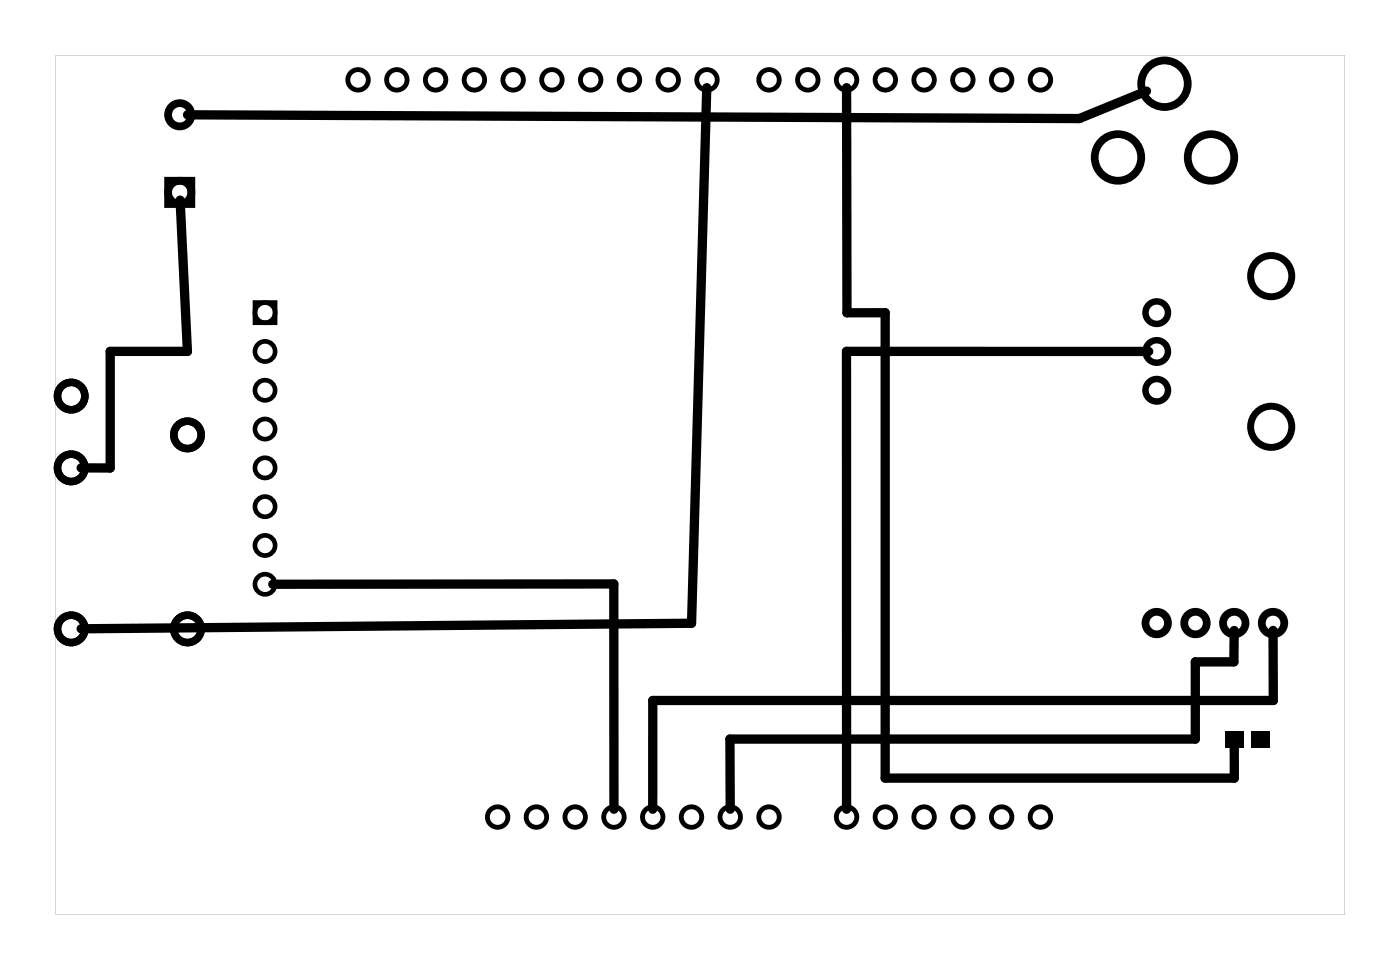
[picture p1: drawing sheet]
<svg xmlns="http://www.w3.org/2000/svg" width="92mm" height="63mm" viewBox="0 0 92 63" stroke-linecap="round" stroke-linejoin="round" font-family="sans-serif">
<g fill="#000">
<path d="M80.3 47.9h1.2v1.1h-1.2zM82 47.9h1.2v1.1h-1.2z"/>
<path d="M3.6 3.6h84.5v56.3h-84.5zM3.6 3.6v56.3h84.5v-56.3z"/>
</g>
<g fill="none" stroke="#000" stroke-width=".51">
<path d="M11 11.8h1.5v1.6h-1.5z"/>
<circle cx="11.8" cy="12.6" r=".76"/>
<circle cx="11.8" cy="7.5" r=".76"/>
<circle cx="73.2" cy="10.3" r="1.52"/>
<circle cx="76.3" cy="5.5" r="1.52"/>
<circle cx="79.3" cy="10.3" r="1.52"/>
<circle cx="75.8" cy="40.8" r=".74"/>
<circle cx="78.3" cy="40.8" r=".74"/>
<circle cx="80.9" cy="40.8" r=".74"/>
<circle cx="83.4" cy="40.8" r=".74"/>
</g>
<g fill="none" stroke="#000" stroke-width=".42">
<circle cx="75.8" cy="23" r=".74"/>
<circle cx="75.8" cy="25.5" r=".74"/>
<circle cx="75.8" cy="20.5" r=".74"/>
</g>
<g fill="none" stroke="#000" stroke-width=".45">
<circle cx="83.3" cy="18.1" r="1.35"/>
<circle cx="83.3" cy="27.9" r="1.35"/>
</g>
<g fill="none" stroke="#000" stroke-width=".3">
<path d="M16.7 19.8h1.3v1.3h-1.3z"/>
<circle cx="17.4" cy="38.2" r=".66"/>
<circle cx="17.4" cy="33.2" r=".66"/>
<circle cx="17.4" cy="35.7" r=".66"/>
<circle cx="17.4" cy="30.6" r=".66"/>
<circle cx="17.4" cy="20.5" r=".66"/>
<circle cx="17.4" cy="25.5" r=".66"/>
<circle cx="17.4" cy="28.1" r=".66"/>
<circle cx="17.4" cy="23" r=".66"/>
</g>
<g fill="none" stroke="#000" stroke-width=".32">
<circle cx="23.5" cy="5.2" r=".67"/>
<circle cx="26" cy="5.2" r=".67"/>
<circle cx="28.5" cy="5.2" r=".67"/>
<circle cx="31.1" cy="5.2" r=".67"/>
<circle cx="33.6" cy="5.2" r=".67"/>
<circle cx="36.2" cy="5.2" r=".67"/>
<circle cx="38.7" cy="5.2" r=".67"/>
<circle cx="41.2" cy="5.2" r=".67"/>
<circle cx="43.8" cy="5.2" r=".67"/>
<circle cx="46.3" cy="5.2" r=".67"/>
<circle cx="50.4" cy="5.2" r=".67"/>
<circle cx="52.9" cy="5.2" r=".67"/>
<circle cx="55.5" cy="5.2" r=".67"/>
<circle cx="58" cy="5.2" r=".67"/>
<circle cx="60.5" cy="5.2" r=".67"/>
<circle cx="63.1" cy="5.2" r=".67"/>
<circle cx="65.6" cy="5.2" r=".67"/>
<circle cx="68.2" cy="5.2" r=".67"/>
<circle cx="32.6" cy="53.5" r=".67"/>
<circle cx="35.1" cy="53.5" r=".67"/>
<circle cx="37.7" cy="53.5" r=".67"/>
<circle cx="40.2" cy="53.5" r=".67"/>
<circle cx="42.8" cy="53.5" r=".67"/>
<circle cx="45.3" cy="53.5" r=".67"/>
<circle cx="47.8" cy="53.5" r=".67"/>
<circle cx="50.4" cy="53.5" r=".67"/>
<circle cx="55.5" cy="53.5" r=".67"/>
<circle cx="58" cy="53.5" r=".67"/>
<circle cx="60.5" cy="53.5" r=".67"/>
<circle cx="63.1" cy="53.5" r=".67"/>
<circle cx="65.6" cy="53.5" r=".67"/>
<circle cx="68.2" cy="53.5" r=".67"/>
</g>
<g fill="none" stroke="#000" stroke-width=".49">
<circle cx="4.7" cy="30.6" r=".9"/>
<circle cx="4.7" cy="25.9" r=".9"/>
<circle cx="12.3" cy="28.5" r=".9"/>
<circle cx="4.7" cy="41.2" r=".9"/>
<circle cx="12.3" cy="41.2" r=".9"/>
</g>
<path d="M11.8 13.1l.5 9.9h-5.1v7.6h-1.9M46.3 5.7l-1 35.1-40 .4M55.5 5.7v14.8h2.5v30.4h22.9v-2.1M75.1 6l-4.4 1.8-58.4-.3M17.9 38.2h22.3v14.8M75.3 23h-19.8v30M80.9 41.3l-.1 2h-2.5v5.1h-30.5v4.6M83.4 41.3v4.6h-40.6v7.1" fill="none" stroke="#000" stroke-width=".61"/>
</svg>
